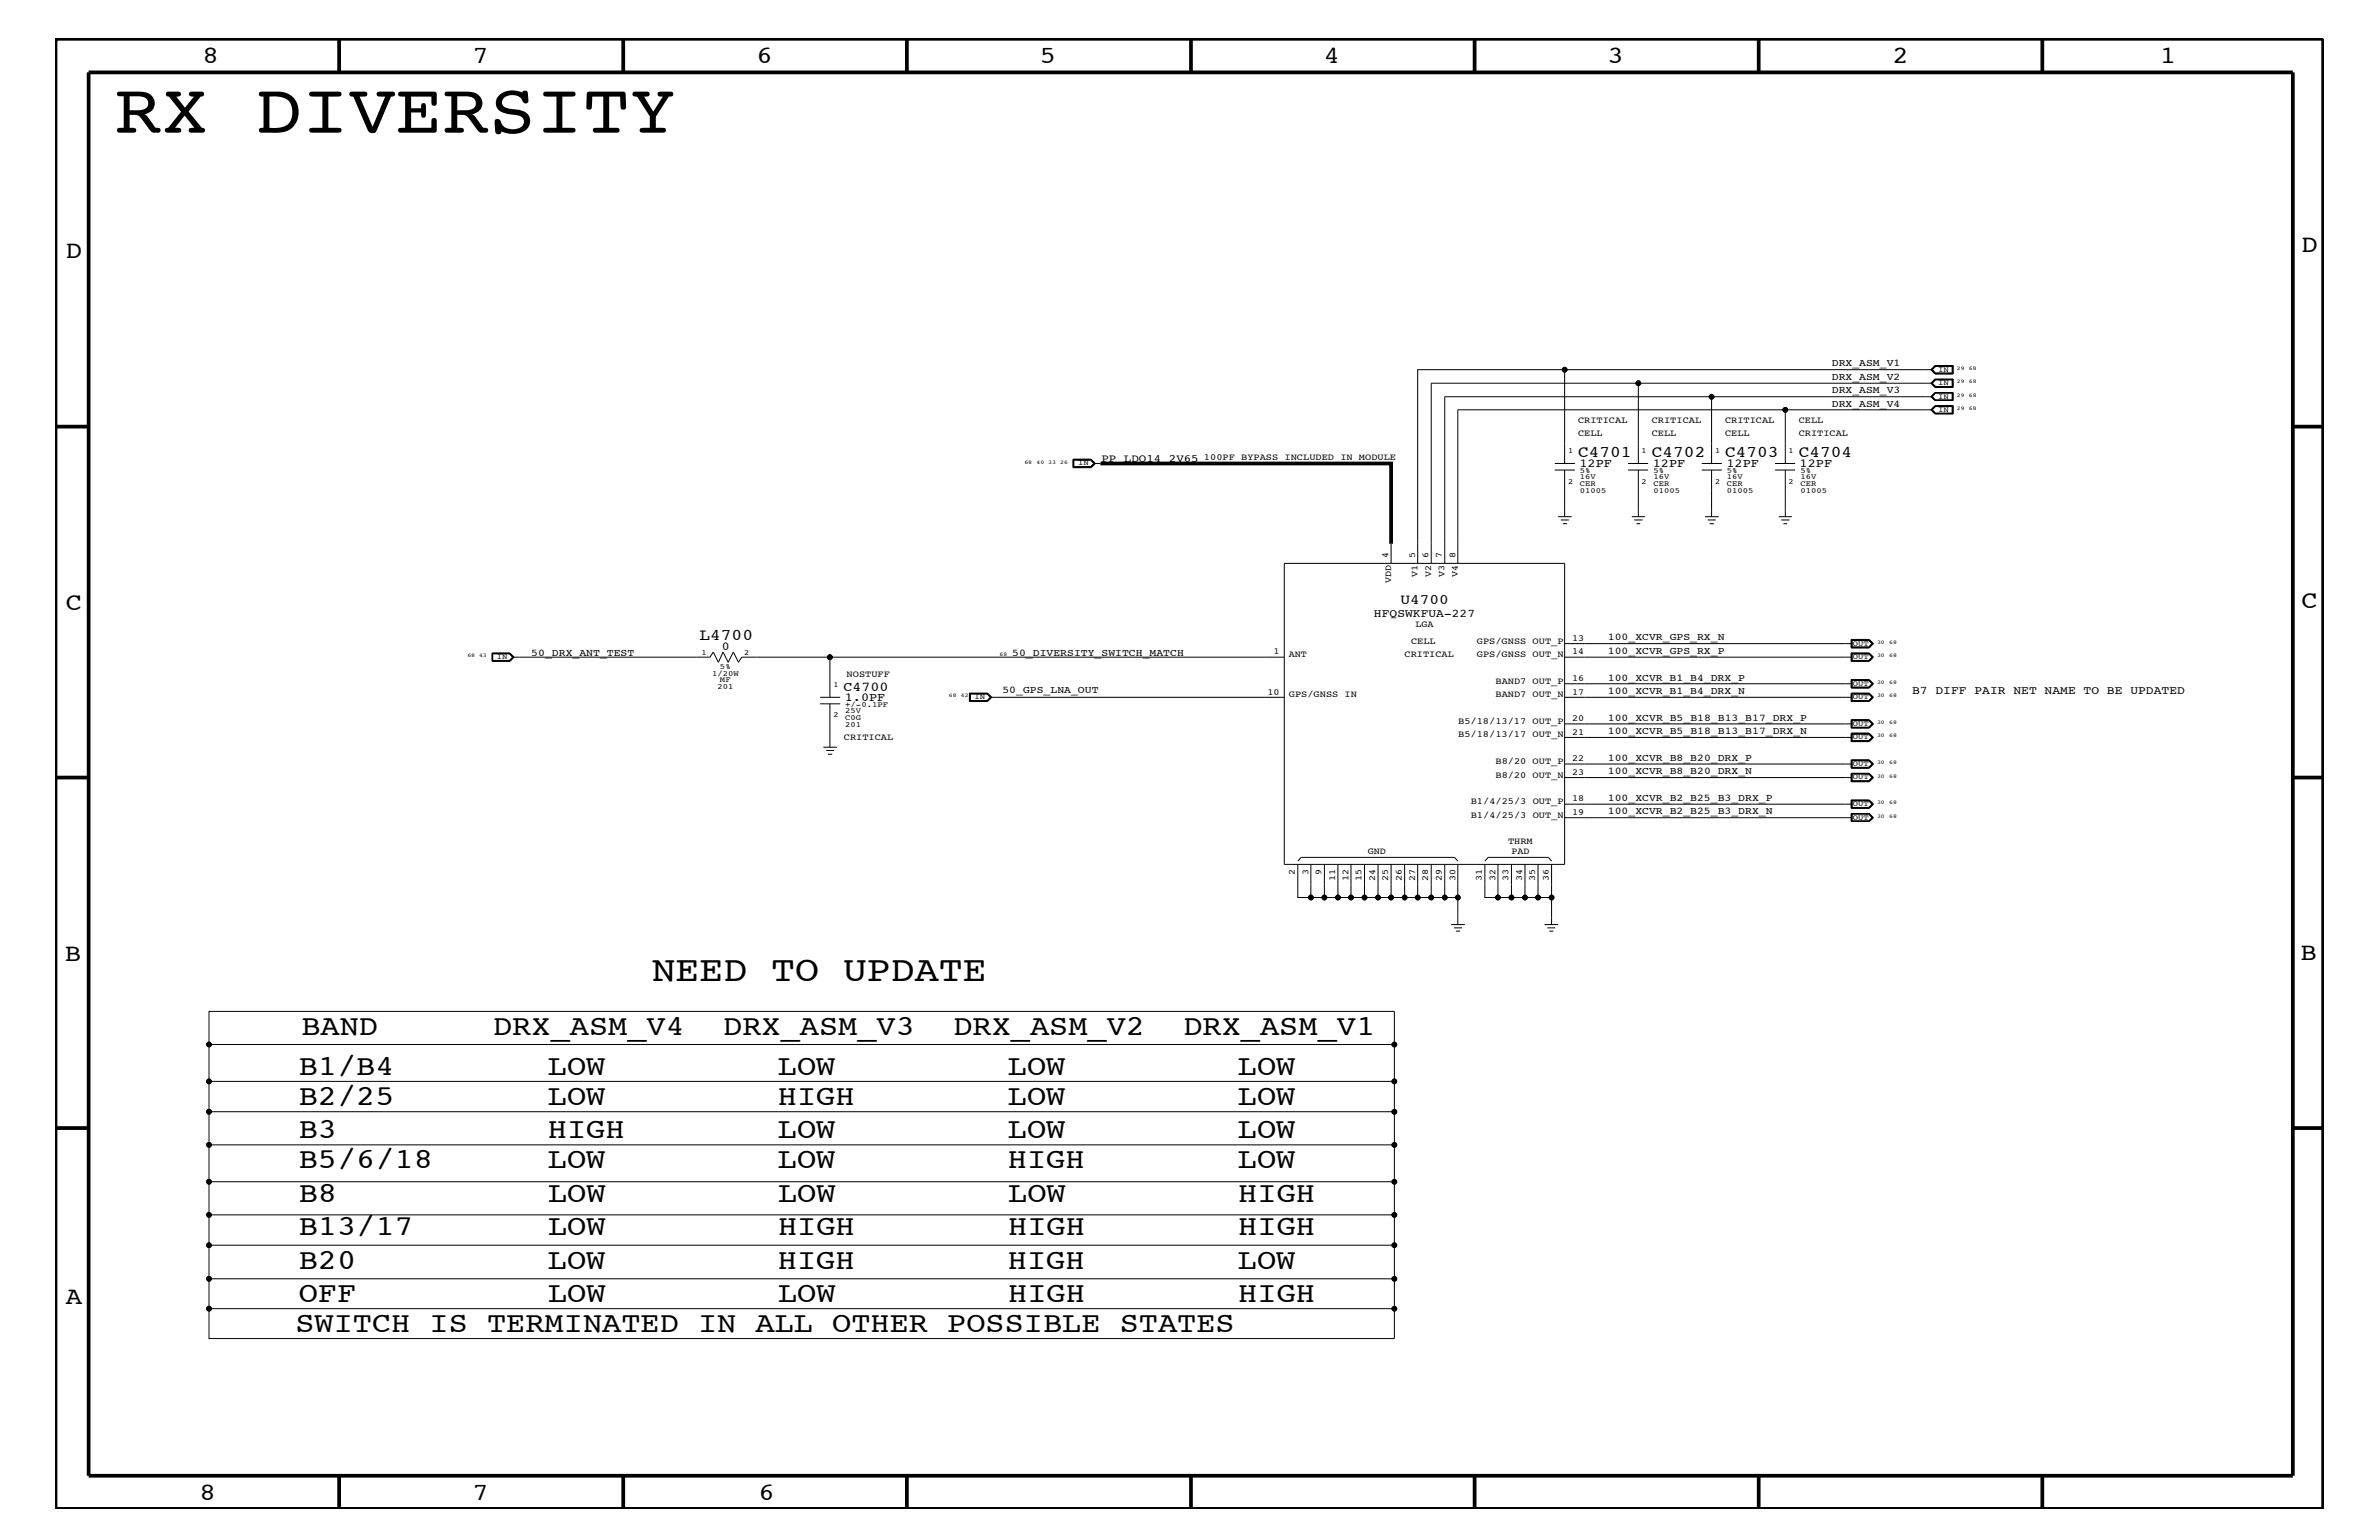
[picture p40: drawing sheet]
<svg xmlns="http://www.w3.org/2000/svg" width="432mm" height="279mm" viewBox="0 0 432 279" stroke-linecap="round" stroke-linejoin="round" font-family="sans-serif">
<defs><g id="words">
<text font-size="12.9" x="20.8" y="24.1">RX DIVERSITY</text>
<text font-size="6.5" x="118.3" y="178">NEED TO UPDATE</text>
<g font-size="5.2">
<text x="54.7" y="187.7">BAND</text>
<text x="89.5" y="187.7">DRX_ASM_V4</text>
<text x="131.3" y="187.7">DRX_ASM_V3</text>
<text x="173" y="187.7">DRX_ASM_V2</text>
<text x="214.8" y="187.7">DRX_ASM_V1</text>
<text x="54.2" y="195">B1/B4</text>
<text x="99.4" y="195">LOW</text>
<text x="141.2" y="195">LOW</text>
<text x="182.9" y="195">LOW</text>
<text x="224.7" y="195">LOW</text>
<text x="54.2" y="200.4">B2/25</text>
<text x="99.4" y="200.4">LOW</text>
<text x="141.2" y="200.4">HIGH</text>
<text x="182.9" y="200.4">LOW</text>
<text x="224.7" y="200.4">LOW</text>
<text x="54.2" y="206.5">B3</text>
<text x="99.4" y="206.5">HIGH</text>
<text x="141.2" y="206.5">LOW</text>
<text x="182.9" y="206.5">LOW</text>
<text x="224.7" y="206.5">LOW</text>
<text x="54.2" y="211.9">B5/6/18</text>
<text x="99.4" y="211.9">LOW</text>
<text x="141.2" y="211.9">LOW</text>
<text x="182.9" y="211.9">HIGH</text>
<text x="224.7" y="211.9">LOW</text>
<text x="54.2" y="218">B8</text>
<text x="99.5" y="218">LOW</text>
<text x="141.2" y="218">LOW</text>
<text x="183" y="218">LOW</text>
<text x="224.8" y="218">HIGH</text>
<text x="54.2" y="224.1">B13/17</text>
<text x="99.5" y="224.1">LOW</text>
<text x="141.2" y="224.1">HIGH</text>
<text x="183" y="224.1">HIGH</text>
<text x="224.8" y="224.1">HIGH</text>
<text x="54.2" y="230.2">B20</text>
<text x="99.4" y="230.2">LOW</text>
<text x="141.2" y="230.2">HIGH</text>
<text x="182.9" y="230.2">HIGH</text>
<text x="224.7" y="230.2">LOW</text>
<text x="54.2" y="236.2">OFF</text>
<text x="99.5" y="236.2">LOW</text>
<text x="141.2" y="236.2">LOW</text>
<text x="183" y="236.2">HIGH</text>
<text x="224.8" y="236.2">HIGH</text>
<text x="53.6" y="241.7">SWITCH IS TERMINATED IN ALL OTHER POSSIBLE STATES</text>
</g>
<g font-size="4.5">
<text x="36.7" y="11.5">8</text>
<text x="85.8" y="11.5">7</text>
<text x="137.3" y="11.5">6</text>
<text x="188.7" y="11.5">5</text>
<text x="240.3" y="11.5">4</text>
<text x="291.8" y="11.5">3</text>
<text x="343.5" y="11.5">2</text>
<text x="392" y="11.5">1</text>
<text x="11.9" y="46.8">D</text>
<text x="417.8" y="45.7">D</text>
<text x="11.9" y="110.6">C</text>
<text x="417.7" y="110.4">C</text>
<text x="11.8" y="174.3">B</text>
<text x="417.6" y="174.2">B</text>
<text x="11.9" y="236.7">A</text>
<text x="36.2" y="272.1">8</text>
<text x="85.8" y="272.1">7</text>
<text x="137.7" y="272.1">6</text>
</g>
<g font-size="3">
<text x="286.4" y="82.8">C4701</text>
<text x="299.8" y="82.8">C4702</text>
<text x="313.1" y="82.8">C4703</text>
<text x="326.5" y="82.8">C4704</text>
<text x="127" y="116.2">L4700</text>
</g>
<text font-size="2.6" x="254.2" y="109.5">U4700</text>
<text font-size="2.5" x="153.1" y="125.3">C4700</text>
<g font-size="2.2">
<text x="286.7" y="84.7">12PF</text>
<text x="300" y="84.7">12PF</text>
<text x="313.4" y="84.7">12PF</text>
<text x="326.6" y="84.7">12PF</text>
<text x="131" y="117.9">0</text>
<text x="153.3" y="127.1">1.0PF</text>
</g>
<g font-size="2.1">
<text x="249.4" y="112">HFQSWKFUA-227</text>
<text x="347" y="125.9">B7 DIFF PAIR NET NAME TO BE UPDATED</text>
</g>
<text font-size="2" x="199.9" y="83.8">PP_LDO14_2V65</text>
<g font-size="1.9">
<text x="332.5" y="71.3">DRX_ASM_V3</text>
<text x="332.5" y="68.9">DRX_ASM_V2</text>
<text x="332.5" y="66.5">DRX_ASM_V1</text>
<text x="332.5" y="73.8">DRX_ASM_V4</text>
<text x="96.4" y="119">50_DRX_ANT_TEST</text>
<text x="183.7" y="119">50_DIVERSITY_SWITCH_MATCH</text>
<text x="291.8" y="118.6">100_XCVR_GPS_RX_P</text>
<text x="291.8" y="116.2">100_XCVR_GPS_RX_N</text>
<text x="181.9" y="125.7">50_GPS_LNA_OUT</text>
<text x="291.8" y="125.9">100_XCVR_B1_B4_DRX_N</text>
<text x="291.8" y="123.5">100_XCVR_B1_B4_DRX_P</text>
<text x="291.8" y="130.8">100_XCVR_B5_B18_B13_B17_DRX_P</text>
<text x="291.8" y="133.2">100_XCVR_B5_B18_B13_B17_DRX_N</text>
<text x="291.8" y="140.4">100_XCVR_B8_B20_DRX_N</text>
<text x="291.8" y="138">100_XCVR_B8_B20_DRX_P</text>
<text x="291.8" y="145.3">100_XCVR_B2_B25_B3_DRX_P</text>
<text x="291.8" y="147.7">100_XCVR_B2_B25_B3_DRX_N</text>
</g>
<g font-size="1.7">
<text x="286.4" y="76.8">CRITICAL</text>
<text x="299.8" y="76.8">CRITICAL</text>
<text x="313.1" y="76.8">CRITICAL</text>
<text x="326.5" y="76.8">CELL</text>
<text x="218.5" y="83.5">100PF BYPASS INCLUDED IN MODULE</text>
<text x="286.4" y="79.2">CELL</text>
<text x="299.8" y="79.2">CELL</text>
<text x="313.1" y="79.2">CELL</text>
<text x="326.5" y="79.2">CRITICAL</text>
<text x="252" y="101.2" transform="rotate(-90 252 101.2)">4</text>
<text x="256.9" y="101.2" transform="rotate(-90 256.9 101.2)">5</text>
<text x="259.2" y="101.2" transform="rotate(-90 259.2 101.2)">6</text>
<text x="261.7" y="101.2" transform="rotate(-90 261.7 101.2)">7</text>
<text x="264.2" y="101.2" transform="rotate(-90 264.2 101.2)">8</text>
<text x="252.5" y="105.8" transform="rotate(-90 252.5 105.8)">VDD</text>
<text x="257.3" y="104.7" transform="rotate(-90 257.3 104.7)">V1</text>
<text x="259.8" y="104.7" transform="rotate(-90 259.8 104.7)">V2</text>
<text x="262.2" y="104.7" transform="rotate(-90 262.2 104.7)">V3</text>
<text x="264.6" y="104.7" transform="rotate(-90 264.6 104.7)">V4</text>
<text x="256.9" y="113.7">LGA</text>
<text x="231.1" y="118.7">1</text>
<text x="233.9" y="119.2">ANT</text>
<text x="254.9" y="119.2">CRITICAL</text>
<text x="256.1" y="116.8">CELL</text>
<text x="268.1" y="116.8">GPS/GNSS OUT_P</text>
<text x="268.1" y="119.2">GPS/GNSS OUT_N</text>
<text x="285.3" y="118.7">14</text>
<text x="285.3" y="116.4">13</text>
<text x="153.7" y="122.9">NOSTUFF</text>
<text x="271.4" y="124.1">BAND7 OUT_P</text>
<text x="285.3" y="123.6">16</text>
<text x="230" y="126">10</text>
<text x="233.9" y="126.5">GPS/GNSS IN</text>
<text x="264.7" y="131.3">B5/18/13/17 OUT_P</text>
<text x="271.4" y="126.5">BAND7 OUT_N</text>
<text x="285.3" y="130.8">20</text>
<text x="285.3" y="126">17</text>
<text x="153.2" y="134.2">CRITICAL</text>
<text x="264.7" y="133.8">B5/18/13/17 OUT_N</text>
<text x="285.3" y="133.3">21</text>
<text x="271.4" y="138.6">B8/20 OUT_P</text>
<text x="271.4" y="141.1">B8/20 OUT_N</text>
<text x="285.3" y="140.6">23</text>
<text x="285.3" y="138.1">22</text>
<text x="267" y="148.4">B1/4/25/3 OUT_N</text>
<text x="267" y="145.9">B1/4/25/3 OUT_P</text>
<text x="285.3" y="147.9">19</text>
<text x="285.3" y="145.4">18</text>
<text x="248.2" y="155">GND</text>
<text x="273.7" y="153.2">THRM</text>
<text x="274.3" y="155">PAD</text>
<text x="235" y="158.8" transform="rotate(-90 235 158.8)">2</text>
<text x="237.5" y="158.8" transform="rotate(-90 237.5 158.8)">3</text>
<text x="239.9" y="158.8" transform="rotate(-90 239.9 158.8)">9</text>
<text x="242.3" y="159.9" transform="rotate(-90 242.3 159.9)">11</text>
<text x="244.8" y="159.9" transform="rotate(-90 244.8 159.9)">12</text>
<text x="247.1" y="159.9" transform="rotate(-90 247.1 159.9)">15</text>
<text x="249.6" y="159.9" transform="rotate(-90 249.6 159.9)">24</text>
<text x="252" y="159.9" transform="rotate(-90 252 159.9)">25</text>
<text x="254.4" y="159.9" transform="rotate(-90 254.4 159.9)">26</text>
<text x="256.9" y="159.9" transform="rotate(-90 256.9 159.9)">27</text>
<text x="259.2" y="159.9" transform="rotate(-90 259.2 159.9)">28</text>
<text x="261.7" y="159.9" transform="rotate(-90 261.7 159.9)">29</text>
<text x="264.2" y="159.9" transform="rotate(-90 264.2 159.9)">30</text>
<text x="269" y="159.9" transform="rotate(-90 269 159.9)">31</text>
<text x="271.4" y="159.9" transform="rotate(-90 271.4 159.9)">32</text>
<text x="273.8" y="159.9" transform="rotate(-90 273.8 159.9)">33</text>
<text x="276.3" y="159.9" transform="rotate(-90 276.3 159.9)">34</text>
<text x="278.6" y="159.9" transform="rotate(-90 278.6 159.9)">35</text>
<text x="281.1" y="159.9" transform="rotate(-90 281.1 159.9)">36</text>
</g>
<g font-size="1.4">
<text x="351.8" y="69.9">IN</text>
<text x="351.8" y="67.5">IN</text>
<text x="351.8" y="74.7">IN</text>
<text x="351.8" y="72.3">IN</text>
<text x="284.6" y="82.2">1</text>
<text x="297.9" y="82.2">1</text>
<text x="311.3" y="82.2">1</text>
<text x="324.6" y="82.2">1</text>
<text x="195.7" y="84.4">IN</text>
<text x="284.6" y="87.7">2</text>
<text x="286.8" y="85.9">5%</text>
<text x="286.8" y="89.4">01005</text>
<text x="286.8" y="87">16V</text>
<text x="286.8" y="88.2">CER</text>
<text x="297.9" y="87.7">2</text>
<text x="300.1" y="85.9">5%</text>
<text x="300.1" y="89.4">01005</text>
<text x="300.1" y="87">16V</text>
<text x="300.1" y="88.2">CER</text>
<text x="311.3" y="87.7">2</text>
<text x="313.4" y="85.9">5%</text>
<text x="313.4" y="87">16V</text>
<text x="313.4" y="88.2">CER</text>
<text x="313.4" y="89.4">01005</text>
<text x="324.6" y="87.7">2</text>
<text x="326.8" y="87">16V</text>
<text x="326.8" y="88.2">CER</text>
<text x="326.8" y="89.4">01005</text>
<text x="326.8" y="85.9">5%</text>
<text x="90.2" y="119.6">IN</text>
<text x="127.3" y="118.9">1</text>
<text x="135" y="118.9">2</text>
<text x="336.3" y="117.2">OUT</text>
<text x="336.3" y="119.6">OUT</text>
<text x="129.2" y="122.6">1/20W</text>
<text x="130.2" y="125.1">201</text>
<text x="130.7" y="121.4">5%</text>
<text x="130.7" y="123.8">MF</text>
<text x="151.3" y="124.7">1</text>
<text x="336.3" y="124.4">OUT</text>
<text x="151.3" y="130.2">2</text>
<text x="153.4" y="128.3">+/-0.1PF</text>
<text x="153.4" y="131.9">201</text>
<text x="153.4" y="129.4">25V</text>
<text x="153.4" y="130.7">C0G</text>
<text x="176.9" y="126.9">IN</text>
<text x="336.3" y="131.7">OUT</text>
<text x="336.3" y="126.9">OUT</text>
<text x="336.3" y="134.1">OUT</text>
<text x="336.3" y="139">OUT</text>
<text x="336.3" y="141.4">OUT</text>
<text x="336.3" y="148.7">OUT</text>
<text x="336.3" y="146.2">OUT</text>
</g>
<g font-size="1">
<text x="355.2" y="69.5">29</text>
<text x="355.2" y="67.1">29</text>
<text x="355.2" y="72">29</text>
<text x="357.4" y="69.5">68</text>
<text x="357.4" y="67.1">68</text>
<text x="357.4" y="72">68</text>
<text x="355.2" y="74.4">29</text>
<text x="357.4" y="74.4">68</text>
<text x="185.9" y="84.1">68</text>
<text x="188.1" y="84.1">40 33</text>
<text x="192.4" y="84.1">26</text>
<text x="84.8" y="119.2">68 43</text>
<text x="181.4" y="119">68</text>
<text x="340.7" y="119.2">30</text>
<text x="340.7" y="116.8">30</text>
<text x="342.9" y="119.2">68</text>
<text x="342.9" y="116.8">68</text>
<text x="340.7" y="124.1">30</text>
<text x="342.9" y="124.1">68</text>
<text x="172.2" y="126.5">68</text>
<text x="174.4" y="126.5">42</text>
<text x="340.7" y="131.3">30</text>
<text x="340.7" y="126.5">30</text>
<text x="342.9" y="131.3">68</text>
<text x="342.9" y="126.5">68</text>
<text x="340.7" y="133.8">30</text>
<text x="342.9" y="133.8">68</text>
<text x="340.7" y="138.6">30</text>
<text x="340.7" y="141.1">30</text>
<text x="342.9" y="138.6">68</text>
<text x="342.9" y="141.1">68</text>
<text x="340.7" y="148.4">30</text>
<text x="340.7" y="145.9">30</text>
<text x="342.9" y="148.4">68</text>
<text x="342.9" y="145.9">68</text>
</g>
</g></defs>
<g fill="none" stroke="#000" stroke-width=".18">
<path d="M284 67.1v17M297.4 69.5h-37.6v32.7M310.7 72h-48.5v30.2M324 74.4h-59.4v27.8M350.5 69.5l.7-.7h3.3v1.5h-3.3zM350.5 67.1l.7-.8h3.3v1.5h-3.3zM350.5 69.5l.7-.7h3.2v1.4h-3.2zM350.6 67.1l.7-.6h3.1v1.2h-3.1zM350.7 74.4h-26.7v9.7M350.7 72h-40v12.1M350.7 69.5h-53.3v14.6M350.7 67.1h-93.4v35.1"/>
<path d="M351.2 73.6h3.3v1.5h-3.3l-.7-.7zM351.2 71.2h3.3v1.5h-3.3M351.2 73.7h3.2v1.3h-3.2l-.7-.6zM351.2 67.8l-.7-.7 .7-.7h3.2v1.4M351.2 71.2l-.7 .8 .7 .7M351.3 66.5l-.6 .6 .6 .6h3.1M351.3 71.3l-.6 .7 .6 .6M351.3 71.3h3.1v1.3h-3.1M351.3 73.7l-.7 .7 .7 .6M351.3 68.8l-.7 .7 .7 .7M351.3 71.3l-.7 .7 .7 .6M354.4 68.8v1.4"/>
<path d="M354.4 73.7v1.3M354.4 73.8h-3.1l-.6 .6 .6 .5h3.1M354.4 68.9h-3.1l-.6 .6 .6 .6h3.1M354.4 71.2v1.5M194.7 83.3h3.3l.8 .8-.8 .8h-3.3zM194.8 83.4h3.2l.6 .7-.6 .6M194.8 84.7h3.2M198 83.3l.7 .8-.7 .7h-3.2v-1.5M198.6 84.1l-.6-.6h-3.1v1.2M198.6 84.1l-.6 .6M198.6 84.1h1.1M252.5 98.7v3.5"/>
<path d="M282.2 85.3h3.7M282.2 84.1h3.7M282.8 93.7h2.5M283.3 94.3h1.5M283.7 95h.7M284 85.3v8.4M295.5 84.1h3.6M295.5 85.3h3.6M296.2 93.7h2.4M296.6 94.3h1.5M297 95h.7M297.4 85.3v8.4"/>
<path d="M308.9 85.3h3.6M308.9 84.1h3.6M309.5 93.7h2.4M310 94.3h1.4M310.3 95h.8M310.7 85.3v8.4M322.2 85.3h3.6M322.2 84.1h3.6M322.9 93.7h2.3M323.3 94.3h1.5M323.7 95h.7M324 85.3v8.4"/>
<path d="M89.3 118.5h3.2l.8 .7-.8 .8h-3.2zM89.3 118.6h3.2l.7 .6-.7 .7h-3.2M89.4 118.6v1.3M89.4 118.6h3.1l.6 .6M92.5 118.6l.6 .6-.6 .7M93.1 119.2h35.8l.6-.9 .9 1.9 .8-1.9 1 1.9 .9-1.9 .9 1.9 .6-1h16M93.1 119.2l-.6 .6h-3.1M233.1 102.2h50.9v54.6h-50.9zM233.1 119.2h-82.5v7.3M284 119.2h52.1M284 116.8h52.1M336 116h3.3l.7 .8-.7 .7h-3.3z"/>
<path d="M336 118.5h3.3l.7 .7-.7 .8h-3.3zM336.1 116.2h3.1l.7 .6-.7 .7h-3.1zM336.1 118.6v1.3M336.1 118.6h3.1l.6 .6-.6 .6h-3.1M339.2 118.6l.8 .6-.8 .7M339.2 118.6l.7 .6-.7 .7M339.2 116.2l.6 .6-.6 .6h-3.1M339.2 118.6h-3.1v1.3h3.1M339.2 117.5l.8-.7-.8-.7h-3.1v1.4M148.9 127.7h3.6M148.9 126.5h3.6M149.4 135.6h2.5"/>
<path d="M150 136.2h1.4M150.3 136.8h.8M150.6 127.7v7.9M175.9 125.7h3.4l.7 .8-.7 .8h-3.4zM176.1 125.8v1.4M176.1 125.9h3.1l.6 .6M179.2 125.8l.6 .7-.6 .7M179.2 125.8l.7 .7-.7 .7M179.2 125.8h-3.2v1.4h3.2M179.8 126.5h53.3M179.8 126.5l-.6 .6h-3.1M284 138.6h52.1"/>
<path d="M284 133.8h52.1M284 131.3h52.1M284 126.5h52.1M284 124.1h52.1M336 123.3h3.3l.7 .8-.7 .7h-3.3zM336 125.7h3.3l.7 .8-.7 .8h-3.3zM336 130.6h3.3l.7 .7-.7 .8h-3.3zM336 133h3.3l.7 .8-.7 .8h-3.3zM336 137.9h3.3l.7 .7-.7 .8h-3.3zM336.1 125.8v1.4M336.1 130.7v1.3M336.1 133.1h3.1l.7 .7-.7 .6h-3.1z"/>
<path d="M336.1 137.9v1.4M336.1 138h3.1l.6 .6-.6 .6h-3.1M336.1 133.2h3.1l.6 .6-.6 .6M336.1 130.7h3.1l.6 .6-.6 .6h-3.1M336.1 125.9h3.1l.6 .6-.6 .6h-3.1M336.1 123.5h3.1l.6 .6-.6 .5h-3.1M339.2 133l.8 .8-.8 .7h-3.1v-1.5M339.2 137.9l.8 .7-.8 .7M339.2 130.7l.8 .6-.8 .7M339.2 125.8l.8 .7-.8 .7M339.2 123.4l.8 .7-.8 .7M339.2 123.4l.7 .7-.7 .6h-3.1v-1.3"/>
<path d="M339.2 137.9l.7 .7-.7 .7M339.2 130.7l.7 .6-.7 .7M339.2 125.8l.7 .7-.7 .7M339.2 123.4h-3.1v1.4M339.2 125.8h-3.1v1.4h3.1M339.2 130.7h-3.1v1.3h3.1M339.2 137.9h-3.1v1.4h3.1M235.6 156.8v6h2.3v-6M235.6 156.2l.5-.6h27.9l.6 .6M240.4 156.8v6h-2.5M242.8 156.8v6h2.4v-6M247.7 156.8v6h-2.5"/>
<path d="M250.1 156.8v6h2.4v-6M254.9 156.8v6h-2.4M257.3 156.8v6h-2.4M259.8 156.8v6h-2.5M262.2 156.8v6M264.6 156.8v10.9M269.5 156.8v6h2.4v-6M269.5 156.2l.6-.6h10.9l.6 .6M274.3 156.8v6h-2.4M276.8 156.8v6h2.4v-6M281.6 156.8v6h-2.4M284 148.4h52.1"/>
<path d="M284 145.9h52.1M284 141.1h52.1M336 147.6h3.3l.7 .8-.7 .6h-3.3zM336 140.3h3.3l.7 .8-.7 .7h-3.3zM336 145.1h3.3l.7 .8-.7 .8h-3.3zM336.1 147.6v1.4M336.1 145.2v1.4M336.1 145.3h3.1l.6 .6-.6 .6h-3.1M339.2 140.3l.8 .8-.8 .7h-3.1v-1.5M339.2 147.6l.8 .8-.8 .6M339.2 145.2l.8 .7-.8 .7M339.2 147.7l.7 .7-.7 .5"/>
<path d="M339.2 145.2l.7 .7-.7 .7M339.2 140.4l.7 .7-.7 .6M339.2 147.7l.6 .7-.6 .5M339.2 140.4l.6 .7-.6 .6M339.2 145.2h-3.1v1.4h3.1M339.2 147.7h-3.1v1.2h3.1M339.2 140.4h-3.1v1.3h3.1M240.4 162.8h2.4M247.7 162.8h2.4M259.8 162.8h4.8M263.4 167.7h2.5M263.9 168.3h1.5"/>
<path d="M264.3 168.9h.7M274.3 162.8h2.5M280.3 167.7h2.5M280.9 168.3h1.4M281.2 168.9h.8M281.6 162.8v4.9M37.9 189.5v6.7M253.1 196.2v11.5h-215.2v6.7h215.2M253.1 189.5h-215.2v-6h215.2v12.7h-215.2v5.5h215.2M37.9 201.7v6M37.9 214.4v6M253.1 207.7v12.7h-215.2v5.5h215.2"/>
<path d="M37.9 225.9v11.5M37.9 232h215.2M253.1 220.4v22.5h-215.2v-5.5h215.2"/>
<circle cx="284" cy="67.1" r=".42"/>
<circle cx="297.4" cy="69.5" r=".42"/>
<circle cx="310.7" cy="72" r=".42"/>
<circle cx="324" cy="74.4" r=".42"/>
<circle cx="150.6" cy="119.2" r=".42"/>
<circle cx="237.9" cy="162.8" r=".42"/>
<circle cx="240.4" cy="162.8" r=".42"/>
<circle cx="242.8" cy="162.8" r=".42"/>
<circle cx="245.2" cy="162.8" r=".42"/>
<circle cx="247.7" cy="162.8" r=".42"/>
<circle cx="250.1" cy="162.8" r=".42"/>
<circle cx="252.5" cy="162.8" r=".42"/>
<circle cx="254.9" cy="162.8" r=".42"/>
<circle cx="257.3" cy="162.8" r=".42"/>
<circle cx="259.8" cy="162.8" r=".42"/>
<circle cx="262.2" cy="162.8" r=".42"/>
<circle cx="264.6" cy="162.8" r=".42"/>
<circle cx="271.9" cy="162.8" r=".42"/>
<circle cx="274.3" cy="162.8" r=".42"/>
<circle cx="276.8" cy="162.8" r=".42"/>
<circle cx="279.2" cy="162.8" r=".42"/>
<circle cx="281.6" cy="162.8" r=".42"/>
<circle cx="37.9" cy="196.2" r=".42"/>
<circle cx="37.9" cy="189.5" r=".42"/>
<circle cx="253.1" cy="196.2" r=".42"/>
<circle cx="253.1" cy="189.5" r=".42"/>
<circle cx="37.9" cy="207.7" r=".42"/>
<circle cx="37.9" cy="201.7" r=".42"/>
<circle cx="37.9" cy="214.4" r=".42"/>
<circle cx="253.1" cy="207.7" r=".42"/>
<circle cx="253.1" cy="214.4" r=".42"/>
<circle cx="253.1" cy="201.7" r=".42"/>
<circle cx="37.9" cy="237.4" r=".42"/>
<circle cx="37.9" cy="232" r=".42"/>
<circle cx="37.9" cy="220.4" r=".42"/>
<circle cx="37.9" cy="225.9" r=".42"/>
<circle cx="253.1" cy="237.4" r=".42"/>
<circle cx="253.1" cy="232" r=".42"/>
<circle cx="253.1" cy="220.4" r=".42"/>
<circle cx="253.1" cy="225.9" r=".42"/>
</g>
<g fill="none" stroke="#000" stroke-width=".68" stroke-linecap="butt">
<path d="M10.1 7h411.6v266.8h-411.6zM16.1 13.1h400.1v254.6h-400.1zM61.6 7v6.1M113.1 7v6.1M164.6 7v6.1M216.2 7v6.1M267.6 7v6.1M319.2 7v6.1M370.7 7v6.1M10.1 77.4h6M416.2 77.4h5.5M199.7 84.1h52.8v14.6"/>
<path d="M10.1 141.1h6M416.2 141.1h5.5M10.1 204.7h6M416.2 204.7h5.5M61.6 267.7v6.1M113.1 267.7v6.1M164.6 267.7v6.1M216.2 268v5.8M267.6 267.7v6.1M319.2 267.7v6.1M370.7 267.7v6.1"/>
</g>
<g fill="#000">
<circle cx="284" cy="67.1" r=".42"/>
<circle cx="297.3" cy="69.5" r=".42"/>
<circle cx="310.6" cy="72" r=".42"/>
<circle cx="324" cy="74.4" r=".42"/>
<circle cx="150.6" cy="119.2" r=".42"/>
<circle cx="237.9" cy="162.8" r=".42"/>
<circle cx="240.4" cy="162.8" r=".42"/>
<circle cx="242.8" cy="162.8" r=".42"/>
<circle cx="245.2" cy="162.8" r=".42"/>
<circle cx="247.6" cy="162.8" r=".42"/>
<circle cx="250.1" cy="162.8" r=".42"/>
<circle cx="252.5" cy="162.8" r=".42"/>
<circle cx="254.9" cy="162.8" r=".42"/>
<circle cx="257.3" cy="162.8" r=".42"/>
<circle cx="259.8" cy="162.8" r=".42"/>
<circle cx="262.2" cy="162.8" r=".42"/>
<circle cx="264.6" cy="162.8" r=".42"/>
<circle cx="271.9" cy="162.8" r=".42"/>
<circle cx="274.3" cy="162.8" r=".42"/>
<circle cx="276.8" cy="162.8" r=".42"/>
<circle cx="279.1" cy="162.8" r=".42"/>
<circle cx="281.6" cy="162.8" r=".42"/>
<circle cx="37.9" cy="189.5" r=".42"/>
<circle cx="37.9" cy="196.2" r=".42"/>
<circle cx="253.1" cy="189.5" r=".42"/>
<circle cx="253.1" cy="196.2" r=".42"/>
<circle cx="37.9" cy="207.7" r=".42"/>
<circle cx="37.9" cy="214.4" r=".42"/>
<circle cx="37.9" cy="201.7" r=".42"/>
<circle cx="253.1" cy="207.7" r=".42"/>
<circle cx="253.1" cy="201.7" r=".42"/>
<circle cx="253.1" cy="214.4" r=".42"/>
<circle cx="37.9" cy="232" r=".42"/>
<circle cx="37.9" cy="220.4" r=".42"/>
<circle cx="37.9" cy="237.4" r=".42"/>
<circle cx="37.9" cy="225.9" r=".42"/>
<circle cx="253.1" cy="225.9" r=".42"/>
<circle cx="253.1" cy="237.4" r=".42"/>
<circle cx="253.1" cy="232" r=".42"/>
<circle cx="253.1" cy="220.4" r=".42"/>
</g>
<use href="#words"/>
</svg>
